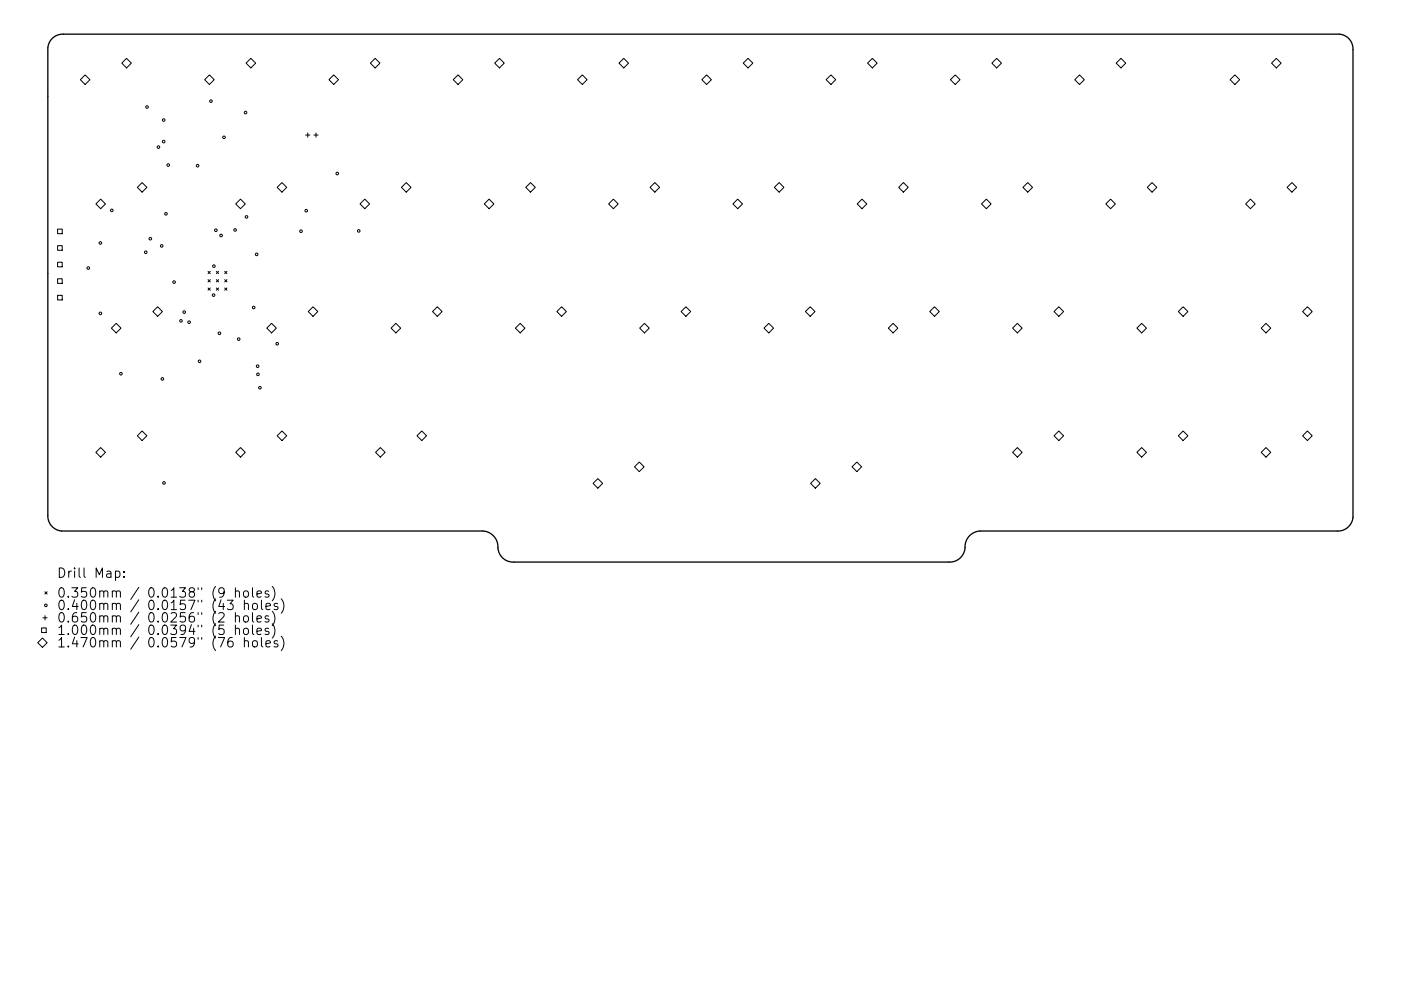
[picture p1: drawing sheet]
<svg xmlns="http://www.w3.org/2000/svg" width="297mm" height="210mm" viewBox="0 0 297 210" stroke-linecap="round" stroke-linejoin="round" font-family="sans-serif">
<defs><g id="words">
<g font-size="2.8">
<text x="12" y="122.6">Drill Map:</text>
<text x="12" y="126.8">0.350mm / 0.0138&quot; (9 holes)</text>
<text x="12" y="129.4">0.400mm / 0.0157&quot; (43 holes)</text>
<text x="12" y="132.1">0.650mm / 0.0256&quot; (2 holes)</text>
<text x="12" y="134.7">1.000mm / 0.0394&quot; (5 holes)</text>
<text x="12" y="137.4">1.470mm / 0.0579&quot; (76 holes)</text>
</g>
</g></defs>
<path d="M11 8.3a3.2 3.2 0 0 1 2.5-1.1h270.5a3.2 3.2 0 0 1 2.9 3.3v99.2a3.2 3.2 0 0 1-3.4 3h-75.7a3.4 3.4 0 0 0-3.2 3.8 3.2 3.2 0 0 1-3.4 2.8h-92.2a3.3 3.3 0 0 1-3.4-3.7 3.4 3.4 0 0 0-3.2-2.9h-89.4a3.2 3.2 0 0 1-2.9-3.4v-99.2a3.2 3.2 0 0 1 .9-1.8z" fill="none" stroke="#000" stroke-width=".28"/>
<g fill="none" stroke="#000" stroke-width=".21">
<path d="M17 16.9l1-1 1.1 1-1.1 1zM25.8 13.4l1-1 1.1 1-1.1 1zM43.4 16.9l1-1 1 1-1 1zM52.2 13.4l1-1 1 1-1 1zM69.7 16.9l1.1-1 1 1-1 1zM78.5 13.4l1-1 1.1 1-1.1 1zM96.1 16.9l1-1 1 1-1 1zM104.9 13.4l1-1 1 1-1 1zM122.4 16.9l1.1-1 1 1-1 1zM131.2 13.4l1-1 1.1 1-1.1 1zM148.8 16.9l1-1 1 1-1 1zM157.6 13.4l1-1 1 1-1 1z"/>
<path d="M175.2 16.9l1-1 1 1-1 1zM183.9 13.4l1.1-1 1 1-1 1zM201.5 16.9l1-1 1 1-1 1zM210.3 13.4l1-1 1 1-1 1zM227.9 16.9l1-1 1 1-1 1zM236.6 13.4l1.1-1 1 1-1 1zM261.8 15.9l1 1-1 1-1-1zM269.6 13.4l1-1 1 1-1 1zM29.1 39.8l1-1.1 1 1.1-1 1zM58.8 39.8l1-1.1 1 1.1-1 1zM64.8 28.7h.9M65.2 28.2v.9"/>
<path d="M66.6 28.7h.9M67 28.2v.9M85.1 39.8l1-1.1 1 1.1-1 1zM111.5 39.8l1-1.1 1 1.1-1 1zM137.8 39.8l1-1.1 1.1 1.1-1.1 1zM164.2 39.8l1-1.1 1 1.1-1 1zM190.5 39.8l1-1.1 1.1 1.1-1.1 1zM216.9 39.8l1-1.1 1 1.1-1 1zM243.2 39.8l1.1-1.1 1 1.1-1 1zM272.9 39.8l1-1.1 1 1.1-1 1zM12.2 48.6h1v1h-1zM12.2 52.1h1v1h-1z"/>
<path d="M12.2 55.6h1v1h-1zM12.2 59.1h1v1h-1zM20.3 43.3l1-1.1 1.1 1.1-1.1 1zM44.1 57.6l.5 .5M44.1 59.3l.5 .5M44.6 57.6l-.5 .5M44.6 59.3l-.5 .5M45.9 59.3l.5 .5M45.9 57.6l.5 .5M46.4 57.6l-.5 .5M46.4 59.3l-.5 .5M47.6 59.3l.5 .5"/>
<path d="M47.6 57.6l.5 .5M48.1 57.6l-.5 .5M48.1 59.3l-.5 .5M50 43.3l1-1.1 1 1.1-1 1zM76.3 43.3l1-1.1 1.1 1.1-1.1 1zM102.7 43.3l1-1.1 1 1.1-1 1zM129 43.3l1.1-1.1 1 1.1-1 1zM155.4 43.3l1-1.1 1 1.1-1 1zM181.7 43.3l1.1-1.1 1 1.1-1 1zM208.1 43.3l1-1.1 1 1.1-1 1zM234.5 43.3l1-1.1 1 1.1-1 1zM265.1 42.2l1 1.1-1 1-1-1z"/>
<path d="M12.2 62.7h1v.9h-1zM23.6 69.6l1-1 1.1 1-1.1 1zM33.4 65.1l1 1-1 1-1-1zM44.1 61.1l.5 .5M44.6 61.1l-.5 .5M45.9 61.1l.5 .5M46.4 61.1l-.5 .5M47.6 61.1l.5 .5M48.1 61.1l-.5 .5M56.6 69.6l1-1 1 1-1 1zM65.3 66.1l1.1-1 1 1-1 1zM82.9 69.6l1-1 1.1 1-1.1 1z"/>
<path d="M92.7 65.1l1 1-1 1-1-1zM109.3 69.6l1-1 1 1-1 1zM118.1 66.1l1-1 1 1-1 1zM135.6 69.6l1-1 1.1 1-1.1 1zM144.4 66.1l1-1 1 1-1 1zM162 69.6l1-1 1 1-1 1zM170.8 66.1l1-1 1 1-1 1zM189.4 68.6l1 1-1 1-1.1-1zM198.1 65.1l1.1 1-1.1 1-1-1zM215.7 68.6l1 1-1 1-1-1zM224.5 65.1l1 1-1 1-1-1zM242.1 68.6l1 1-1 1-1.1-1z"/>
<path d="M250.8 65.1l1.1 1-1.1 1-1-1zM268.4 68.6l1 1-1 1-1-1zM276.2 66.1l1-1 1 1-1 1zM20.3 96l1-1 1.1 1-1.1 1zM30.1 91.4l1 1.1-1 1-1-1zM50 96l1-1 1 1-1 1zM58.8 92.5l1-1.1 1 1.1-1 1zM79.6 96l1-1 1.1 1-1.1 1zM89.4 91.4l1 1.1-1 1-1-1zM134.5 99l1-1 1.1 1-1.1 1.1zM180.6 99l1.1-1 1 1-1 1.1zM215.7 95l1 1-1 1-1-1z"/>
<path d="M224.5 91.4l1 1.1-1 1-1-1zM242.1 95l1 1-1 1-1.1-1zM250.8 91.4l1.1 1.1-1.1 1-1-1zM268.4 95l1 1-1 1-1-1zM276.2 92.5l1-1.1 1 1.1-1 1zM125.7 102.6l1.1-1.1 1 1.1-1 1zM172.9 101.5l1 1.1-1 1-1-1zM8 136.4l1-1 1 1-1 1zM8.8 133.2h1v1h-1zM9.1 131.1h.9M9.5 125.6l.5 .4M9.6 130.6v.9"/>
<path d="M10 125.6l-.5 .4M24.5 121.3l.6-.1 .3 .3v.6l-.2 .3h-.7M26.3 122.3v.2M26.3 121.3v.2M48.2 127.3h1.2l-.6 .8a.54 .54 0 0 1 .6 .4v.5l-.2 .2-.7 .1-.3-.1M49.2 135.3a.79 .79 0 0 0-.9 .8v.8l.2 .3 .6 .1 .2-.2 .1-.7-.2-.3-.5-.1-.4 .4M49.9 125.6a.5 .5 0 0 1 .9 .1v1M49.9 130.8a.5 .5 0 0 1 .9 .1v1.1M49.9 133.5a.5 .5 0 0 1 .9 .1v1M49.9 124.7v2M49.9 130v2M49.9 132.6v2"/>
<path d="M51.7 125.6a.54 .54 0 0 1 .6-.2 .54 .54 0 0 1 .4 .3v.6a.54 .54 0 0 1-.6 .4 .54 .54 0 0 1-.5-.4zM51.7 130.8a.54 .54 0 0 1 .6-.2 .54 .54 0 0 1 .4 .4v.6a.54 .54 0 0 1-.6 .4 .54 .54 0 0 1-.5-.4zM51.8 128.2a.5 .5 0 0 1 .9 .1v1M51.8 133.4a.54 .54 0 0 1 .9 .3v.5a.54 .54 0 0 1-.6 .4 .54 .54 0 0 1-.5-.4v-.5zM51.8 136.1a.5 .5 0 0 1 .9 .1v1.1M51.8 127.3v2M51.8 135.3v2M53.5 124.7v1.7l.3 .3M53.5 130v1.7l.3 .3M53.5 132.6v1.7l.3 .3M53.6 136.1a.54 .54 0 0 1 .6-.2 .54 .54 0 0 1 .4 .4v.6a.54 .54 0 0 1-.5 .4 .54 .54 0 0 1-.6-.4zM53.7 128.1a.54 .54 0 0 1 .9 .3l-.1 .8a.54 .54 0 0 1-.6 .1 .54 .54 0 0 1-.4-.3v-.6z"/>
<path d="M54.5 126l.9-.2-.1-.3-.5-.1-.3 .3 .1 .9h.7M54.5 131.3l.9-.2-.1-.4-.5-.1-.3 .3 .1 1h.7M54.5 134l.9-.2-.1-.4-.5-.1-.3 .3 .1 .9h.7M55.4 127.3v1.8l.3 .2M55.4 135.3v1.7l.3 .3M56.4 128.7l.9-.2-.1-.4-.5-.1-.3 .3 .1 .9h.7M56.4 136.6l.9-.2-.1-.4-.5-.1-.3 .3 .1 1h.7M57 125.5l-.5-.1-.3 .3 .1 .2 .7 .2v.5h-.8M57 130.7l-.5-.1-.3 .3 .1 .3 .7 .2v.5h-.8M57 133.4l-.5-.1-.3 .3 .1 .3 .7 .1v.5h-.8M57.7 124.4a2.29 2.29 0 0 1 0 3.1M57.7 129.7a2.29 2.29 0 0 1 0 3"/>
<path d="M57.7 132.3a2.29 2.29 0 0 1 0 3.1M58.9 128.1l-.5-.1-.3 .3 .1 .3 .7 .2v.4h-.8M58.9 136l-.5-.1-.3 .3 .1 .3 .7 .2v.5h-.8M59.6 127.1a2.29 2.29 0 0 1 0 3M59.6 135a2.29 2.29 0 0 1 0 3"/>
<circle cx="31.2" cy="22.7" r=".28"/>
<circle cx="33.6" cy="31.2" r=".28"/>
<circle cx="34.7" cy="25.5" r=".28"/>
<circle cx="34.7" cy="30" r=".28"/>
<circle cx="35.7" cy="35" r=".28"/>
<circle cx="41.9" cy="35.2" r=".28"/>
<circle cx="44.7" cy="21.5" r=".28"/>
<circle cx="47.5" cy="29.1" r=".28"/>
<circle cx="52.1" cy="23.9" r=".28"/>
<circle cx="71.5" cy="36.8" r=".28"/>
<circle cx="18.7" cy="56.9" r=".28"/>
<circle cx="21.3" cy="51.6" r=".28"/>
<circle cx="23.7" cy="44.6" r=".28"/>
<circle cx="30.9" cy="53.5" r=".28"/>
<circle cx="31.9" cy="50.6" r=".28"/>
<circle cx="34.3" cy="52.2" r=".28"/>
<circle cx="35.2" cy="45.4" r=".28"/>
<circle cx="36.9" cy="59.9" r=".28"/>
<circle cx="45.4" cy="56.5" r=".28"/>
<circle cx="45.8" cy="48.9" r=".28"/>
<circle cx="46.9" cy="50" r=".28"/>
<circle cx="49.8" cy="48.8" r=".28"/>
<circle cx="52.3" cy="46" r=".28"/>
<circle cx="54.4" cy="54" r=".28"/>
<circle cx="63.8" cy="49.1" r=".28"/>
<circle cx="64.9" cy="44.7" r=".28"/>
<circle cx="76.1" cy="49" r=".28"/>
<circle cx="21.3" cy="66.5" r=".28"/>
<circle cx="25.6" cy="79.3" r=".28"/>
<circle cx="38.4" cy="68.1" r=".28"/>
<circle cx="39.1" cy="66.2" r=".28"/>
<circle cx="40.1" cy="68.4" r=".28"/>
<circle cx="42.3" cy="76.7" r=".28"/>
<circle cx="45.3" cy="62.6" r=".28"/>
<circle cx="46.5" cy="70.7" r=".28"/>
<circle cx="50.6" cy="72" r=".28"/>
<circle cx="53.8" cy="65.2" r=".28"/>
<circle cx="54.6" cy="77.7" r=".28"/>
<circle cx="54.7" cy="79.4" r=".28"/>
<circle cx="58.8" cy="72.9" r=".28"/>
<circle cx="34.4" cy="80.4" r=".28"/>
<circle cx="55.1" cy="82.3" r=".28"/>
<circle cx="34.8" cy="102.5" r=".28"/>
<circle cx="9.7" cy="128.4" r=".28"/>
</g>
<use href="#words"/>
</svg>
